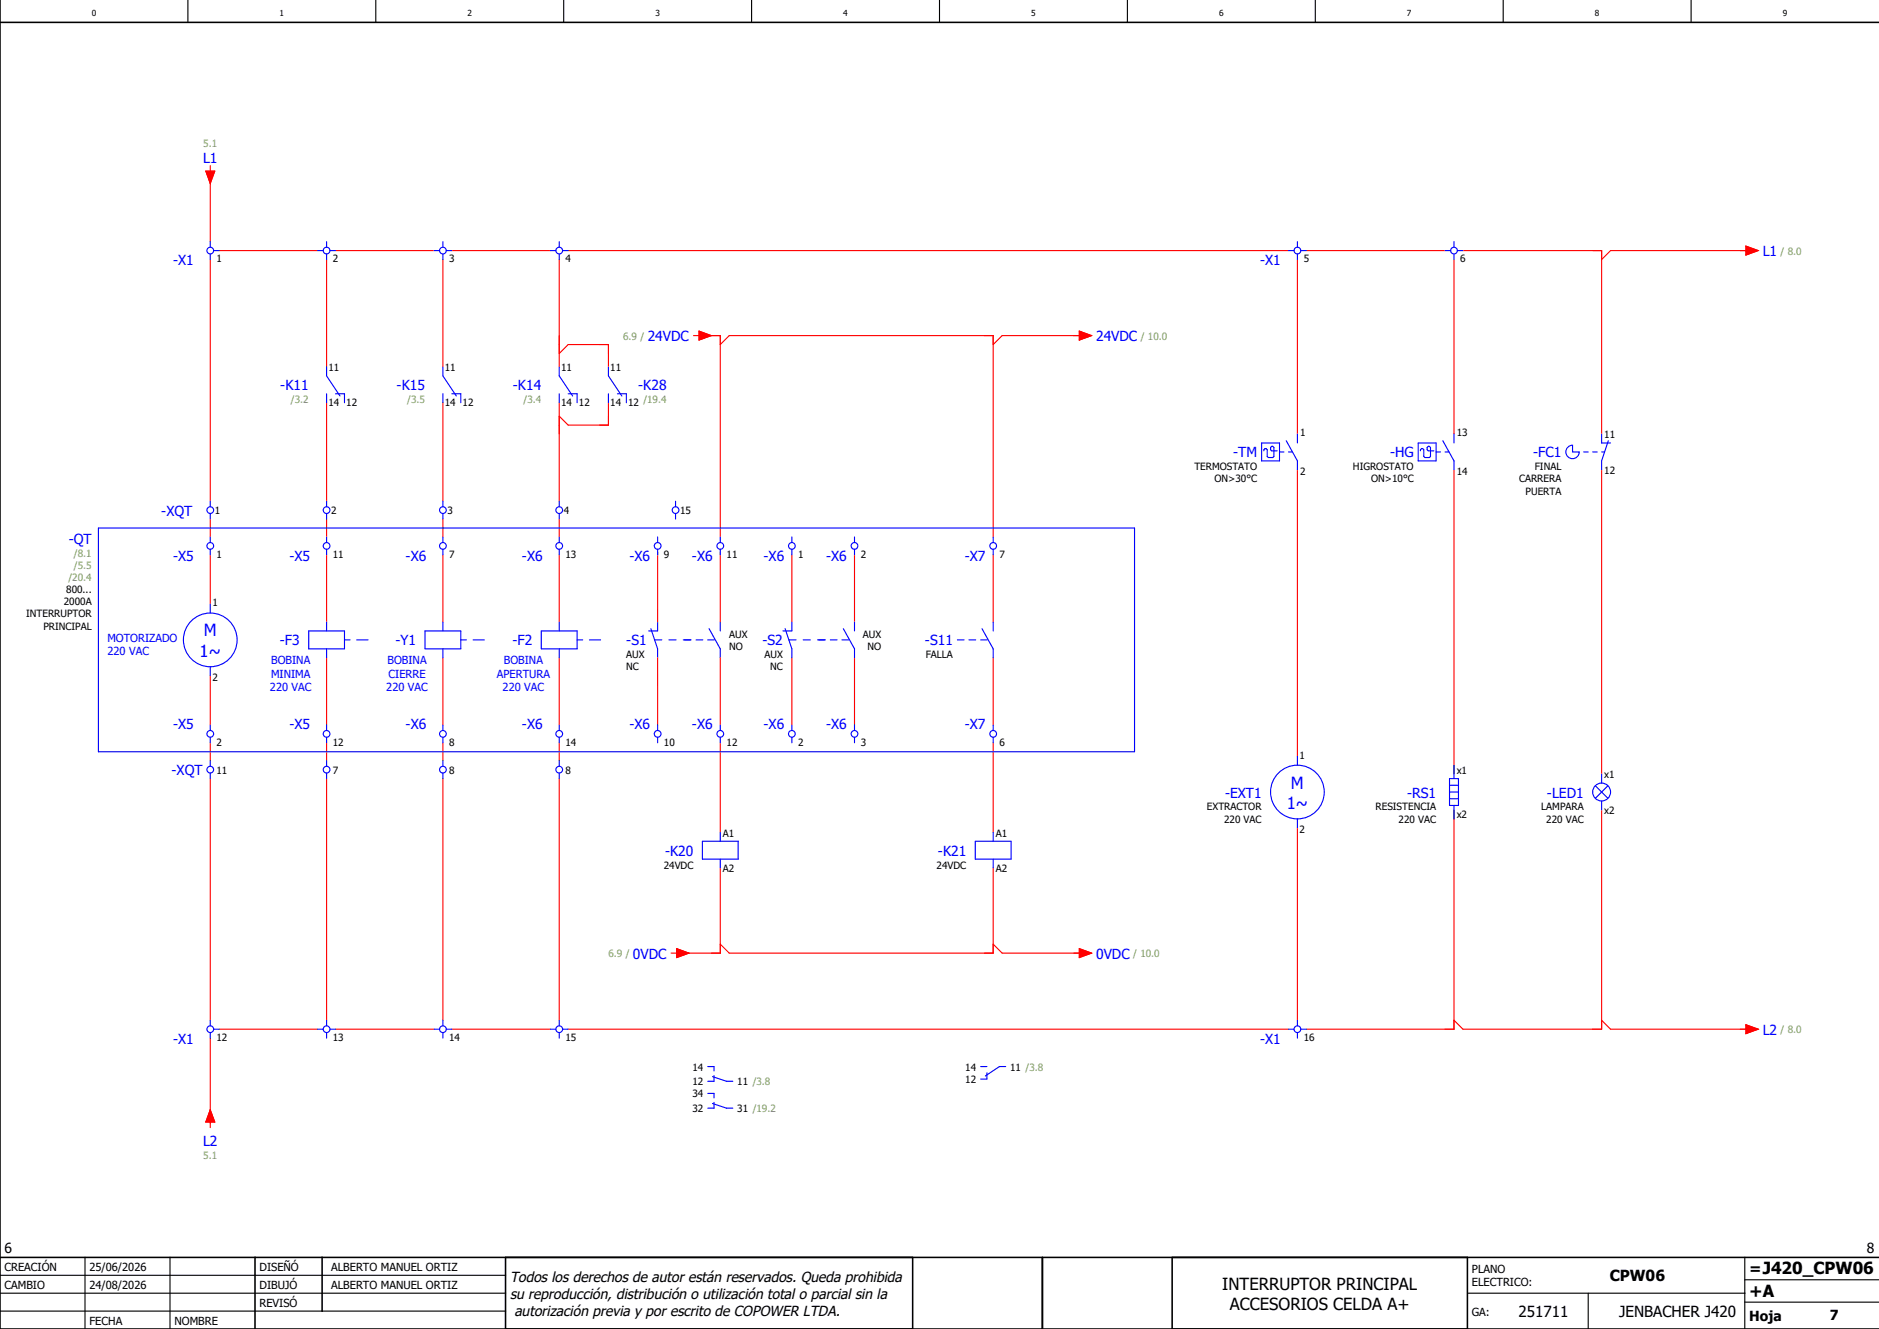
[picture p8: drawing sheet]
<svg xmlns="http://www.w3.org/2000/svg" width="420mm" height="297mm" viewBox="0 0 420 297" stroke-linecap="round" stroke-linejoin="round" font-family="sans-serif">
<defs><g id="words">
<g font-size="3.7" fill="#00f">
<text x="45.6" y="142.2">M</text>
<text x="44.6" y="146.7">1~</text>
<text x="288.6" y="176.2">M</text>
<text x="287.6" y="180.7">1~</text>
</g>
<g font-size="3.7">
<text x="273.2" y="288.2">INTERRUPTOR PRINCIPAL</text>
<text x="274.9" y="292.7">ACCESORIOS CELDA A+</text>
<text x="391" y="289.8">+A</text>
</g>
<g font-size="3.4">
<text x="359.8" y="286.4">CPW06</text>
<text x="391" y="284.6">=J420_CPW06</text>
<text x="339.4" y="294.4">251711</text>
<text x="361.9" y="294.4">JENBACHER J420</text>
</g>
<g font-size="3.2">
<text x="114" y="286.5">Todos los derechos de autor están reservados. Queda prohibida</text>
<text x="114" y="290.2">su reproducción, distribución o utilización total o parcial sin la</text>
<text x="115" y="294">autorización previa y por escrito de COPOWER LTDA.</text>
</g>
<g font-size="3.1" fill="#00f">
<text x="45.4" y="36.4">L1</text>
<text x="38.7" y="59.3">-X1</text>
<text x="281.7" y="59.3">-X1</text>
<text x="394" y="57.2">L1</text>
<text x="144.8" y="76.2">24VDC</text>
<text x="245" y="76.2">24VDC</text>
<text x="62.7" y="87.2">-K11</text>
<text x="88.7" y="87.2">-K15</text>
<text x="114.7" y="87.2">-K14</text>
<text x="142.7" y="87.2">-K28</text>
<text x="275.7" y="102.2">-TM</text>
<text x="310.7" y="102.2">-HG</text>
<text x="342.7" y="102.2">-FC1</text>
<text x="36.1" y="115.2">-XQT</text>
<text x="15.4" y="121.6">-QT</text>
<text x="38.7" y="125.3">-X5</text>
<text x="64.7" y="125.3">-X5</text>
<text x="90.7" y="125.3">-X6</text>
<text x="116.7" y="125.3">-X6</text>
<text x="140.7" y="125.3">-X6</text>
<text x="154.7" y="125.3">-X6</text>
<text x="170.7" y="125.3">-X6</text>
<text x="184.7" y="125.3">-X6</text>
<text x="215.7" y="125.3">-X7</text>
<text x="62.6" y="144.2">-F3</text>
<text x="88.4" y="144.2">-Y1</text>
<text x="114.6" y="144.2">-F2</text>
<text x="140" y="144.2">-S1</text>
<text x="170.4" y="144.2">-S2</text>
<text x="206.8" y="144.2">-S11</text>
<text x="38.7" y="162.9">-X5</text>
<text x="64.7" y="162.9">-X5</text>
<text x="90.7" y="162.9">-X6</text>
<text x="116.7" y="162.9">-X6</text>
<text x="140.7" y="162.9">-X6</text>
<text x="154.7" y="162.9">-X6</text>
<text x="170.7" y="162.9">-X6</text>
<text x="184.7" y="162.9">-X6</text>
<text x="215.7" y="162.9">-X7</text>
<text x="38.4" y="173.2">-XQT</text>
<text x="273.8" y="178.2">-EXT1</text>
<text x="314.5" y="178.2">-RS1</text>
<text x="345.8" y="178.2">-LED1</text>
<text x="148.7" y="191.2">-K20</text>
<text x="209.7" y="191.2">-K21</text>
<text x="141.5" y="214.2">0VDC</text>
<text x="245" y="214.2">0VDC</text>
<text x="38.7" y="233.3">-X1</text>
<text x="281.7" y="233.3">-X1</text>
<text x="394" y="231.2">L2</text>
<text x="45.4" y="256.1">L2</text>
</g>
<g font-size="3.1">
<text x="1" y="280">6</text>
<text x="417.3" y="280">8</text>
<text x="391" y="295.2">Hoja</text>
<text x="409" y="295">7</text>
</g>
<g font-size="2.5" fill="#00f">
<text x="24" y="143.5">MOTORIZADO</text>
<text x="24" y="146.5">220 VAC</text>
<text x="60.6" y="148.5">BOBINA</text>
<text x="86.6" y="148.5">BOBINA</text>
<text x="112.6" y="148.5">BOBINA</text>
<text x="60.3" y="154.5">220 VAC</text>
<text x="60.6" y="151.5">MINIMA</text>
<text x="86.3" y="154.5">220 VAC</text>
<text x="86.9" y="151.5">CIERRE</text>
<text x="111" y="151.5">APERTURA</text>
<text x="112.3" y="154.5">220 VAC</text>
</g>
<g font-size="2.5">
<text x="1" y="284">CREACIÓN</text>
<text x="20" y="284">25/06/2026</text>
<text x="58" y="284">DISEÑÓ</text>
<text x="74" y="284">ALBERTO MANUEL ORTIZ</text>
<text x="329" y="284.5">PLANO</text>
<text x="329" y="287.5">ELECTRICO:</text>
<text x="1" y="288">CAMBIO</text>
<text x="20" y="288">24/08/2026</text>
<text x="58" y="292">REVISÓ</text>
<text x="58" y="288">DIBUJÓ</text>
<text x="74" y="288">ALBERTO MANUEL ORTIZ</text>
<text x="329" y="294">GA:</text>
<text x="20" y="296">FECHA</text>
<text x="39" y="296">NOMBRE</text>
</g>
<g font-size="2.2" fill="#7ca552">
<text x="45.4" y="32.8">5.1</text>
<text x="398" y="56.9">/ 8.0</text>
<text x="139.3" y="75.9">6.9 /</text>
<text x="255" y="75.9">/ 10.0</text>
<text x="65" y="90.1">/3.2</text>
<text x="91" y="90.1">/3.5</text>
<text x="117" y="90.1">/3.4</text>
<text x="143.8" y="90.1">/19.4</text>
<text x="16.5" y="124.5">/8.1</text>
<text x="15.3" y="129.9">/20.4</text>
<text x="16.5" y="127.2">/5.5</text>
<text x="136" y="213.9">6.9 /</text>
<text x="253.3" y="213.9">/ 10.0</text>
<text x="398" y="230.9">/ 8.0</text>
<text x="45.4" y="259">5.1</text>
</g>
<g font-size="2.2">
<text x="48.4" y="58.6">1</text>
<text x="74.4" y="58.6">2</text>
<text x="100.4" y="58.6">3</text>
<text x="126.4" y="58.6">4</text>
<text x="291.4" y="58.6">5</text>
<text x="326.4" y="58.6">6</text>
<text x="73.4" y="82.9">11</text>
<text x="99.4" y="82.9">11</text>
<text x="125.4" y="82.9">11</text>
<text x="136.4" y="82.9">11</text>
<text x="73.4" y="90.8">14</text>
<text x="77.4" y="90.8">12</text>
<text x="99.4" y="90.8">14</text>
<text x="103.4" y="90.8">12</text>
<text x="125.4" y="90.8">14</text>
<text x="129.4" y="90.8">12</text>
<text x="136.4" y="90.8">14</text>
<text x="140.4" y="90.8">12</text>
<text x="290.6" y="97.5">1</text>
<text x="325.6" y="97.5">13</text>
<text x="358.6" y="97.9">11</text>
<text x="267" y="105.1">TERMOSTATO</text>
<text x="271.5" y="107.8">ON&gt;30°C</text>
<text x="290.6" y="106.2">2</text>
<text x="302.4" y="105.1">HIGROSTATO</text>
<text x="306.5" y="107.8">ON&gt;10°C</text>
<text x="325.6" y="106.2">14</text>
<text x="339.6" y="107.8">CARRERA</text>
<text x="343.1" y="105.1">FINAL</text>
<text x="358.6" y="105.8">12</text>
<text x="341" y="110.5">PUERTA</text>
<text x="48" y="114.9">1</text>
<text x="74" y="114.9">2</text>
<text x="100" y="114.9">3</text>
<text x="126" y="114.9">4</text>
<text x="152" y="114.9">15</text>
<text x="48.4" y="124.6">1</text>
<text x="74.4" y="124.6">11</text>
<text x="100.4" y="124.6">7</text>
<text x="126.4" y="124.6">13</text>
<text x="148.4" y="124.6">9</text>
<text x="162.4" y="124.6">11</text>
<text x="178.4" y="124.6">1</text>
<text x="192.4" y="124.6">2</text>
<text x="223.4" y="124.6">7</text>
<text x="5.9" y="138">INTERRUPTOR</text>
<text x="14.3" y="135.3">2000A</text>
<text x="14.8" y="132.6">800...</text>
<text x="47.5" y="135.5">1</text>
<text x="9.7" y="140.7">PRINCIPAL</text>
<text x="163" y="142.5">AUX</text>
<text x="192.9" y="142.5">AUX</text>
<text x="140" y="147.1">AUX</text>
<text x="140" y="149.8">NC</text>
<text x="163" y="145.2">NO</text>
<text x="170.9" y="147.1">AUX</text>
<text x="172.2" y="149.8">NC</text>
<text x="193.9" y="145.2">NO</text>
<text x="206.9" y="147.1">FALLA</text>
<text x="47.5" y="152.2">2</text>
<text x="48.4" y="166.6">2</text>
<text x="74.4" y="166.6">12</text>
<text x="100.4" y="166.6">8</text>
<text x="126.4" y="166.6">14</text>
<text x="148.4" y="166.6">10</text>
<text x="162.4" y="166.6">12</text>
<text x="178.4" y="166.6">2</text>
<text x="192.4" y="166.6">3</text>
<text x="223.4" y="166.6">6</text>
<text x="48.4" y="172.9">11</text>
<text x="74.4" y="172.9">7</text>
<text x="100.4" y="172.9">8</text>
<text x="126.4" y="172.9">8</text>
<text x="290.5" y="169.5">1</text>
<text x="325.6" y="172.9">x1</text>
<text x="358.6" y="173.9">x1</text>
<text x="269.8" y="181.1">EXTRACTOR</text>
<text x="273.6" y="183.8">220 VAC</text>
<text x="307.5" y="181.1">RESISTENCIA</text>
<text x="312.6" y="183.8">220 VAC</text>
<text x="325.6" y="182.8">x2</text>
<text x="344.5" y="181.1">LAMPARA</text>
<text x="345.6" y="183.8">220 VAC</text>
<text x="358.6" y="181.8">x2</text>
<text x="161.6" y="186.9">A1</text>
<text x="222.6" y="186.9">A1</text>
<text x="290.5" y="186.2">2</text>
<text x="148.4" y="194.1">24VDC</text>
<text x="161.6" y="194.8">A2</text>
<text x="209.4" y="194.1">24VDC</text>
<text x="222.6" y="194.8">A2</text>
<text x="48.4" y="232.6">12</text>
<text x="74.4" y="232.6">13</text>
<text x="100.4" y="232.6">14</text>
<text x="126.4" y="232.6">15</text>
<text x="291.4" y="232.6">16</text>
<text x="154.8" y="239.2">14</text>
<text x="215.8" y="239.2">14</text>
<text x="225.8" y="239.2">11 /3.8</text>
<text x="154.8" y="242.5">12</text>
<text x="154.8" y="245.2">34</text>
<text x="164.8" y="242.5">11 /3.8</text>
<text x="215.8" y="242">12</text>
<text x="154.8" y="248.5">32</text>
<text x="164.8" y="248.5">31 /19.2</text>
</g>
<g font-size="1.9">
<text x="20.5" y="3.6">0</text>
<text x="62.5" y="3.6">1</text>
<text x="104.5" y="3.6">2</text>
<text x="146.5" y="3.6">3</text>
<text x="188.5" y="3.6">4</text>
<text x="230.5" y="3.6">5</text>
<text x="272.5" y="3.6">6</text>
<text x="314.5" y="3.6">7</text>
<text x="356.5" y="3.6">8</text>
<text x="398.5" y="3.6">9</text>
</g>
</g></defs>
<g fill="none" stroke="#000" stroke-width=".25">
<path d="M42 0v5M84 0v5M126 0v5M168 0v5M210 0v5M252 0v5M294 0v5M336 0v5M378 0v5M0 285h113M0 293h113M0 289h113"/>
<path d="M19 281v16M38 281v16M328 289h62M355 289v8M390 291h30M390 281v16M390 286h30"/>
</g>
<path d="M0 5h420M0 0v297h420M0 281h420M57 281v16M72 281v12M113 281v16M204 281v16M233 281v16M262 281v16M328 281v16" fill="none" stroke="#000" stroke-width=".35"/>
<g fill="none" stroke="#f00" stroke-width=".25">
<path d="M46 38.2h2l-1 2.8zM47 37v1.2M47 40v14M47 58v54M49 56h22M73 58v24M75 56h22M99 58v24M101 56h22M125 58v24M127 56h161M290 58v39"/>
<path d="M292 56h31M325 58v39M327 56h31v41M390.2 55l2.8 1-2.8 1zM391 56h-31l-2 2M125 79l2-2h9v5M155 75h1.2M156.2 74l2.8 1-2.8 1zM157 75h4v45M161 77l2-2h59v45M241.2 74l2.8 1-2.8 1zM242 75h-18l-2 2"/>
<path d="M73 90v22M99 90v22M125 90v22M136 90v5h-9l-2-2M47 116v4M73 116v4M99 116v4M125 116v4M290 105v64M325 105v68M358 105v68M47 124v11"/>
<path d="M73 124v15M99 124v15M125 124v15M147 123.4v15.6M161 123.4v15.6M177 124v15M191 124v15M222 124v15M47 151v11M73 147v15M99 147v15M125 147v15"/>
<path d="M147 147v15M161 147v15M177 147v15M191 147v15M222 147v15M47 166v4M47 174v54M73 166v4M73 174v54M99 166v4M99 174v54M125 166v4"/>
<path d="M125 174v54M161 166v20M222 166v20M161 194v19h-9M222 194v19h-59l-2-2M290 185v43M325 181v49h-33M358 181v49h-31l-2-2M150 213h1.2M151.2 212l2.8 1-2.8 1zM222 211l2 2h18M241.2 212l2.8 1-2.8 1z"/>
<path d="M47 232v20M49 230h22M75 230h22M101 230h22M127 230h161M358 228l2 2h31M390.2 229l2.8 1-2.8 1zM47 248l1 2.8h-2z"/>
</g>
<g fill="none" stroke="#00f" stroke-width=".25">
<path d="M47 54v1.2M47 56.7v1.3M47.7 56h1.3M71 56h1.2M73 54v1.2M73 56.7v1.3M73.7 56h1.3M97 56h1.3M99 54v1.2M99 56.7v1.3M99.8 56h1.2M123 56h1.3"/>
<path d="M125 54v1.2M125 56.7v1.3M125.8 56h1.2M288 56h1.2M290 54v1.2M290 56.7v1.3M290.7 56h1.3M323 56h1.3M325 54v1.2M325 56.7v1.3M325.8 56h1.2M73 82v2l3 4.5"/>
<path d="M73 88v2M75 88h2v2M99 82v2l3 4.5M99 88v2M101 88h2v2M125 82v2l3 4.5M125 88v2M127 88h2v2M136 82v2l3 4.5M136 88v2M138 88h2v2M282 99h4v4h-4z"/>
<path d="M287.5 98.5l2.5 4.5v2M290 97v2M317 99h4v4h-4zM322.5 98.5l2.5 4.5v2M325 97v2M358 97v2h2M359.5 98.5l-1.5 4.5M22 118h231.6v50h-231.6zM47 112v1.3M47 114.8v1.2M73 112v1.3M73 114.8v1.2"/>
<path d="M99 112v1.3M99 114.8v1.2M125 112v1.3M125 114.8v1.2M151 112v1.3M151 114.8v1.2M282.5 100.8v-.3l.2-.3h.3l.2 .3v1.5l.3 .3h1l.2-.3v-2l-.2-.2h-.3l-.2 .2v.5l.2 .3h1.3M286 101h1M288 101h.9M317.5 100.8v-.3l.3-.3h.2l.2 .3v1.5l.3 .3h1l.3-.3v-2l-.3-.2h-.2l-.3 .2v.5l.3 .3h1.2M321 101h1M323 101h.9"/>
<path d="M350.3 100.1l.7-.5 .5-.1v1.5h1.5a1.5 1.5 0 0 1-2 1.4 1.5 1.5 0 0 1-.7-2.3zM354 101h1M356 101h1M358 101h.7M358 103v2M47 120v1.3M47 122.8v1.2M47 135v2M73 120v1.3M73 122.8v1.2M73 139v2M99 120v1.3"/>
<path d="M99 122.8v1.2M99 139v2M125 120v1.3M125 122.8v1.2M125 139v2M147 139v2h-2M147 120v1.3M147 122.8v1.2M161 139v2M161 120v1.3M161 122.8v1.2M177 139v2h-2"/>
<path d="M177 120v1.3M177 122.8v1.2M191 120v1.3M191 122.8v1.2M191 139v2M222 120v1.3M222 122.8v1.2M222 139v2M47 149v2M69 141h8v4h-8zM73 145v2M77 143h1.2"/>
<path d="M79.8 143h2.5M95 141h8v4h-8zM99 145v2M103 143h1.3M105.8 143h2.4M121 141h8v4h-8zM125 145v2M129 143h1.3M131.8 143h2.4M145.5 140.5l1.5 4.5v2M146.3 143h1.6M149.5 143h1.6"/>
<path d="M154.5 143h-1.8M155.6 143h1.5M158.2 143h1.5M158.5 140.5l2.5 4.5v2M175.5 140.5l1.5 4.5v2M176.3 143h1.6M179.5 143h1.6M184.5 143h-1.8M185.6 143h1.5M188.2 143h1.5M188.5 140.5l2.5 4.5v2M214 143h1.5"/>
<path d="M216.6 143h1.5M219.2 143h1.5M219.5 140.5l2.5 4.5v2M47 162v1.3M47 164.8v1.2M47 170v1.2M47 172.7v1.3M73 162v1.3M73 164.8v1.2M73 170v1.2M73 172.7v1.3M99 162v1.3"/>
<path d="M99 164.8v1.2M99 170v1.2M99 172.7v1.3M125 162v1.3M125 164.8v1.2M125 170v1.2M125 172.7v1.3M147 162v1.3M147 164.8v1.2M161 162v1.3M161 164.8v1.2M177 162v1.3"/>
<path d="M177 164.8v1.2M191 162v1.3M191 164.8v1.2M222 162v1.3M222 164.8v1.2M290 169v2M324 177h2M324 174h2v6h-2zM324 175.5h2M324 178.5h2M325 171v3M325 180v3"/>
<path d="M356.6 175.6l2.8 2.8M358 173v2M358 179v2M359.4 175.6l-2.8 2.8M157 188h8v4h-8zM161 186v2M161 192v2M218 188h8v4h-8zM222 186v2M222 192v2M290 183v2M47 228v1.3"/>
<path d="M47 230.8v1.2M47.7 230h1.3M71 230h1.2M73 228v1.3M73 230.8v1.2M73.7 230h1.3M97 230h1.3M99 228v1.3M99 230.8v1.2M99.8 230h1.2M123 230h1.3M125 228v1.3"/>
<path d="M125 230.8v1.2M125.8 230h1.2M158.2 238.4h1.4v1M219.2 238.4h1.4M220.6 239.8v1.4h-1.4M224.8 238.3h-1.4l-3.1 2.2M288 230h1.2M290 228v1.3M290 230.8v1.2M290.7 230h1.3M158.2 244.4h1.4v1M159.3 240.6l3.1 1h1.4"/>
<path d="M159.3 246.6l3.1 1h1.4M159.6 240.3v1.3h-1.4M159.6 246.4v1.3h-1.4"/>
<circle cx="47" cy="56" r=".75"/>
<circle cx="73" cy="56" r=".75"/>
<circle cx="99" cy="56" r=".75"/>
<circle cx="125" cy="56" r=".75"/>
<circle cx="290" cy="56" r=".75"/>
<circle cx="325" cy="56" r=".75"/>
<circle cx="47" cy="114" r=".75"/>
<circle cx="73" cy="114" r=".75"/>
<circle cx="99" cy="114" r=".75"/>
<circle cx="125" cy="114" r=".75"/>
<circle cx="151" cy="114" r=".75"/>
<circle cx="47" cy="122" r=".75"/>
<circle cx="73" cy="122" r=".75"/>
<circle cx="99" cy="122" r=".75"/>
<circle cx="125" cy="122" r=".75"/>
<circle cx="147" cy="122" r=".75"/>
<circle cx="161" cy="122" r=".75"/>
<circle cx="177" cy="122" r=".75"/>
<circle cx="191" cy="122" r=".75"/>
<circle cx="222" cy="122" r=".75"/>
<circle cx="47" cy="143" r="6"/>
<circle cx="47" cy="172" r=".75"/>
<circle cx="47" cy="164" r=".75"/>
<circle cx="73" cy="172" r=".75"/>
<circle cx="73" cy="164" r=".75"/>
<circle cx="99" cy="172" r=".75"/>
<circle cx="99" cy="164" r=".75"/>
<circle cx="125" cy="172" r=".75"/>
<circle cx="125" cy="164" r=".75"/>
<circle cx="147" cy="164" r=".75"/>
<circle cx="161" cy="164" r=".75"/>
<circle cx="177" cy="164" r=".75"/>
<circle cx="191" cy="164" r=".75"/>
<circle cx="222" cy="164" r=".75"/>
<circle cx="290" cy="177" r="6"/>
<circle cx="358" cy="177" r="2"/>
<circle cx="47" cy="230" r=".75"/>
<circle cx="73" cy="230" r=".75"/>
<circle cx="99" cy="230" r=".75"/>
<circle cx="125" cy="230" r=".75"/>
<circle cx="290" cy="230" r=".75"/>
</g>
<g fill="#f00" stroke="#f00" stroke-width=".22">
<path d="M46 38.2h2l-1 2.8z"/>
<path d="M47 248l1 2.8h-2z"/>
<path d="M151.2 212l2.8 1-2.8 1z"/>
<path d="M156.2 74l2.8 1-2.8 1z"/>
<path d="M241.2 74l2.8 1-2.8 1z"/>
<path d="M241.2 212l2.8 1-2.8 1z"/>
<path d="M390.2 229l2.8 1-2.8 1z"/>
<path d="M390.2 55l2.8 1-2.8 1z"/>
</g>
<use href="#words"/>
</svg>
